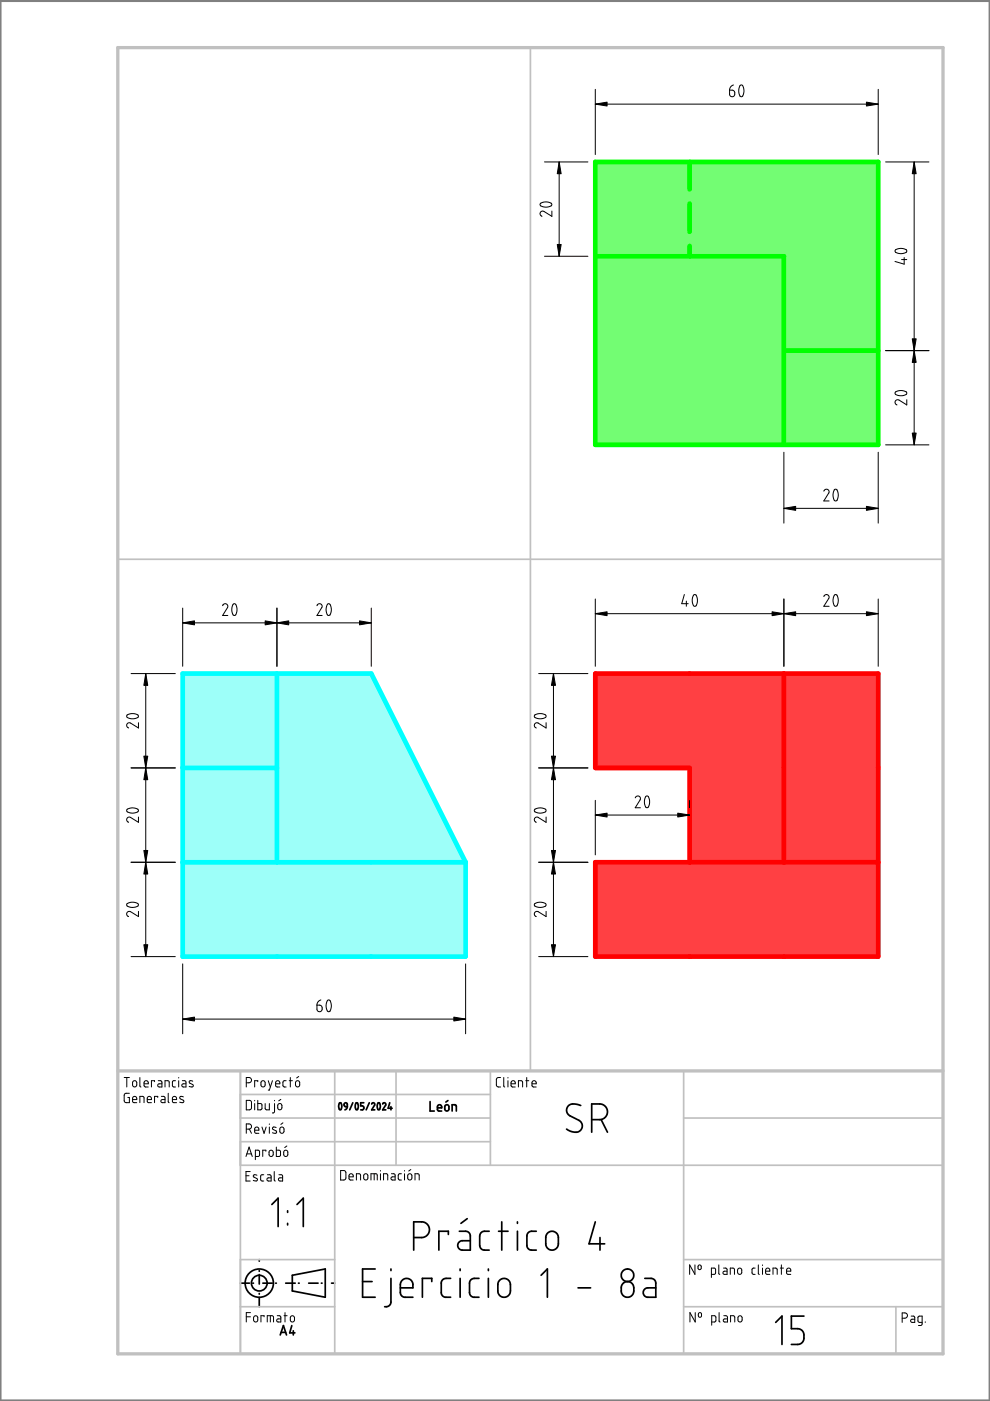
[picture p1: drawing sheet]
<svg xmlns="http://www.w3.org/2000/svg" width="210mm" height="297mm" viewBox="0 0 210 297" stroke-linecap="round" stroke-linejoin="round" font-family="sans-serif">
<path d="M126.2 34.3h60v60h-60z" fill-rule="evenodd" fill="#73fd73"/>
<path d="M38.7 142.8h40l20 40v20h-60z" fill-rule="evenodd" fill="#9dfff9"/>
<path d="M126.2 142.8h60v60h-60v-20h20v-20h-20z" fill-rule="evenodd" fill="#ff4043"/>
<g fill="none" stroke="#000" stroke-width=".36">
<path d="M72 233.9a.46 .46 0 0 1 .5 .6l-.1 .4a.32 .32 0 0 1-.3 .4 .32 .32 0 0 1-.3-.5zM73 233.9a.35 .35 0 0 1 .4-.1 .35 .35 0 0 1 .2 .3v.5h-.4l-.2-.3zM73.6 234.6l-.1 .5-.4 .2M74.8 233.8l-.7 1.5M75.5 233.8h.2l.2 .2v.9a.32 .32 0 0 1-.3 .4 .32 .32 0 0 1-.3-.5zM77.1 233.8h-.6v.7h.4l.2 .2-.1 .5-.5 .1M78.3 233.8l-.7 1.5M78.8 234.1a.34 .34 0 0 1 .5-.3 .34 .34 0 0 1 .1 .5l-.6 1h.7M80.1 233.9a.46 .46 0 0 1 .5 .6v.4a.31 .31 0 0 1-.3 .4 .31 .31 0 0 1-.3-.4zM81.1 234.1a.35 .35 0 0 1 .5-.3 .35 .35 0 0 1 .2 .5l-.7 1h.7M82.6 233.8l-.3 1.2h.8M82.9 234.6v.7"/>
<path d="M91.2 233.6v2h.9M92.8 234.9h.8l-.1-.6-.6 .1-.1 .9 .2 .2 .6 .1M94.4 234.4l.2-.2 .5 .2 .1 .8-.2 .3-.3 .1-.3-.2zM95 233.3l-.5 .4M95.9 235.6v-1.4l.8 .2 .1 1.2M123.1 234.4l-1.1-.3h-1l-.6 .5-.3 .9 .5 .9 2.6 1.5 .3 .7-.2 .8-.3 .4-.7 .3-1.1-.2-1.1-.5M125.5 237.4h1.8l.9-.4 .5-.6 .1-.6-.1-.6-.3-.5-1-.6h-1.9v6M127.4 237.4l1.4 2.7M57.6 255.4l1.4-1.4v6.1M61 256.7v.3M61 259.4v.3M63 255.4l1.3-1.4v6.1"/>
<path d="M99.1 258.4l-1.4 1M106.4 259.1v5.9M109.7 259.1v.3M126.2 259.1l-1.3 4.6h3.3M51 272.1h1.9M53.6 272.1h.1M55 267.1v.3M55 269.4v.1M55 270.2v2M55 274.2v.2M55 275.1v2M55.7 272.1h2"/>
<path d="M58.4 272.1h.2M60.6 272.1h2M62 270.4l7-1.4v6l-7-1.3zM63.3 272.1h.1M65.4 272.1h2M68.1 272.1h.2M70.3 272.1h.7M76.9 271.7h2M79.5 269h-2.6v6h2.6M82.9 271v5.3l-.5 .6-.8 .2M82.9 269v.4M84.9 273h2.6v-1l-.5-.7-1-.2-.9 .6-.2 .6v2l.3 .4 .4 .3h1.9"/>
<path d="M87.7 262.4h1.9l.9-.4 .4-.6 .2-.6-.1-.7-.3-.4-.5-.5-.6-.1h-1.9v5.9M91.5 271.7v-.7h-1.9v4M95.1 261.7v-.7h-2.1v4M95.5 271l-1.3 .1-.4 .3-.2 .5v2.3l.1 .4 .7 .4h1.1M97.4 261l1.5 .1 .7 .5 .1 .3v3.1h-1.8l-.6-.2-.3-.9 .4-.6 .5-.2h1.8M97.6 269v.4M97.6 271v4M101.6 271l-1.5 .2-.4 .3-.2 .5v2.1l.2 .5 .7 .4h1.2M103.5 269v.4M103.5 271v4M103.7 261l-1.4 .1-.3 .3-.3 .6v2.1l.2 .5 .6 .4h1.2M105.7 261h2"/>
<path d="M105.9 271.5l.5-.4h.7l.6 .2 .4 .5 .1 .6v1.6l-.3 .6-.5 .3-1 .1-.5-.4-.3-.4v-2zM109.7 261v4M113.7 261l-1.3 .1-.5 .4-.2 .4v2.3l.2 .4 .4 .4h1.4M114.7 270.4l1.4-1.4v6M116 261.6l.6-.5 .6-.1 .7 .4 .3 .3 .2 .6v1.7l-.2 .5-.5 .4-.5 .1h-.6l-.7-.6-.2-.5v-1.7zM122.6 273h2.6M127.2 262.4v2.6M132.1 272.1l.5-.3 .6-.1 .6 .2 .4 .5 .2 .6-.1 1-.5 .8-.6 .2h-.5l-.8-.6-.2-.5v-1.1zM136.7 271l1.7 .1 .4 .3 .2 .5v3.1h-1.8l-.5-.2-.3-.4v-.5l.4-.7 .4-.2h1.8M170.5 279h-2.7v2.7l1.8 .1 .6 .5 .3 .6-.1 1.2-.4 .6-.6 .3-1.6 .1M59.4 283l.7-1.9 .6 1.9M59.6 282.5h1"/>
<path d="M61.9 281.1l-.5 1.5h1.1M62.2 282.2v.8M164.5 280.4l1.3-1.4v6.1"/>
<circle cx="55" cy="272" r="3"/>
<circle cx="55" cy="272" r="1.67"/>
<circle cx="133" cy="270.4" r="1.33"/>
</g>
<path d="M166.2 142.8v40M146.2 182.8v-20h-20v-20h60v60h-60v-20h60" fill="none" stroke="#f00" stroke-width=".99"/>
<path d="M38.7 142.8h40l20 40v20h-60zM58.7 142.8v40M38.7 162.8h20M38.7 182.8h60" fill="none" stroke="#0ff" stroke-width=".99"/>
<path d="M126.2 34.3h60v60h-60zM146.2 34.3v5.9M126.2 54.3h40v40M146.2 43.2v5.9M146.2 52.2v2.1M166.2 74.3h20" fill="none" stroke="#0f0" stroke-width=".99"/>
<g fill="none" stroke="#000" stroke-width=".21">
<path d="M126.2 18.9v13.9M154.7 19.1h.7l.3 .3 .1 .6-.2 .4-.4 .1-.4-.2zM155.5 18l-.6 .4-.2 .7M156.9 18.1h.5l.3 .8-.1 1.1-.4 .5-.3-.2-.3-.8 .1-.7zM186.2 18.9v13.9M115.4 34.3h9.3M118.6 34.3v20M126.2 22.1h60M187.8 34.3h9.2M193.8 34.3v60M114.6 43.1l1.1-.3 1.1 .3a.5 .5 0 0 1 0 .6 .5 .5 0 0 1-.6 .2h-.6l-.7-.1-.3-.2zM115.4 54.3h9.3"/>
<path d="M117 44.7v1.2l-1.9-1.2-.4 .2-.2 .4 .1 .4 .3 .2M189.8 53l1.1-.3h.8l.5 .3a.69 .69 0 0 1-.9 .8l-.8-.1-.6-.2-.1-.3zM191.2 55h1.1M191.7 54.6v1.4l-1.9-.6M187.8 74.3h9.2M166.2 95.9v15M186.2 95.9v15M187.8 94.3h9.2M189.9 83.1l.9-.3 1.2 .2a.49 .49 0 0 1 .1 .6 .49 .49 0 0 1-.5 .3h-.8l-.7-.2-.3-.2zM192.3 84.8v1.1l-1.7-1.1h-.5l-.3 .2v.3l.4 .6M166.2 107.8h20M174.7 104.1l.5-.4 .5 .3 .1 .4-1.1 1.8h1.1"/>
<path d="M177 103.8l.2-.1 .3 .2 .2 .9-.1 1.1-.4 .3-.3-.1-.3-.8 .1-.9zM38.7 132.1h40M38.7 128.9v12.4M47.2 128.4l.5-.4h.3l.3 .3v.5l-1.1 1.7h1.1M49.4 128.1a.66 .66 0 0 1 .8 .9v.6l-.2 .7a.46 .46 0 0 1-.6 .1 .46 .46 0 0 1-.2-.5l-.1-.9zM58.7 128.9v12.4M67.2 128.4l.5-.4 .4 .1 .2 .2v.4l-1.1 1.8h1.1M69.4 128.1a.66 .66 0 0 1 .8 .9l-.2 1.3-.4 .2-.3-.4-.2-.7zM78.7 128.9v12.4M126.2 127v14.3M126.2 130.1h60M145.1 126l-.6 2h1.4"/>
<path d="M145.5 127.4v1.1M147.1 126.2h.5l.2 .4 .1 1-.3 .7a.48 .48 0 0 1-.6 .1 .48 .48 0 0 1-.2-.6v-.8zM166.2 127v14.3M174.7 126.5l.5-.5 .3 .1 .3 .3-.1 .5-1 1.6h1.1M176.9 126.2a.59 .59 0 0 1 .6 .1 .59 .59 0 0 1 .2 .6v.8l-.3 .8a.69 .69 0 0 1-.8-.9l.1-.9zM186.2 127v14.3M26.9 151.6l.9-.3h.7l.7 .3a.51 .51 0 0 1 0 .6 .51 .51 0 0 1-.6 .2h-.7l-.8-.2a.35 .35 0 0 1-.2-.6zM27.8 142.8h9.4M29.4 153.2v1.1l-1.9-1.1-.4 .1-.2 .3 .1 .5 .3 .2M30.9 142.8v60M113.4 151.6l.9-.3 1.2 .2a.44 .44 0 0 1 .2 .5 .44 .44 0 0 1-.5 .3l-.9 .1-.6-.1-.4-.3zM114.2 142.8h10.5"/>
<path d="M115.8 153.2v1.1l-1.7-1h-.5l-.3 .2v.4l.4 .4M117.3 142.8v60M26.9 171.6l1.1-.3 1.2 .3a.59 .59 0 0 1-.1 .6 .59 .59 0 0 1-.6 .2h-.8l-.6-.2-.2-.3zM27.8 162.8h9.4M29.4 173.2v1.1l-1.9-1.1-.4 .1-.2 .4v.4l.4 .2M113.4 171.6l.7-.3h.8l.8 .3 .1 .3-.5 .4-1.1 .1-.9-.4zM114.2 162.8h10.5M115.8 173.2v1.1l-1.7-1h-.5l-.2 .2-.1 .3 .4 .5M126.2 169.7v11.6M126.2 172.8h20M134.7 169.2l.4-.4 .6 .2 .1 .5-1.1 1.8h1.1M136.9 168.9l.5-.1 .3 .7v.8l-.2 .8a.51 .51 0 0 1-.6 0 .51 .51 0 0 1-.2-.6v-.9z"/>
<path d="M146.2 169.7v1.6M26.9 191.6l1-.3 1.3 .2a.52 .52 0 0 1 0 .7 .52 .52 0 0 1-.6 .1l-.8 .1-.7-.2a.34 .34 0 0 1-.2-.6zM27.8 182.8h9.4M29.4 193.2v1.1l-1.9-1.1-.4 .1-.2 .3v.5l.4 .2M113.4 191.6l.6-.3h.9l.8 .3 .1 .3-.6 .4-1 .1-.8-.3-.1-.2zM114.2 182.8h10.5M115.8 193.2v1.1l-1.7-1h-.5l-.3 .2v.3l.4 .5M27.8 202.8h9.4M38.7 204.4v14.8M38.7 216.1h60M67.2 213.1h.7l.3 .2 .1 .7-.2 .4-.4 .1-.4-.2zM68 212l-.5 .4-.3 .7"/>
<path d="M69.4 212.1l.2-.1 .4 .1 .2 .8-.1 1.1-.4 .5-.3-.1-.2-.8v-.8zM98.7 204.4v14.8M114.2 202.8h10.5M26.3 228.5h1.1M26.9 228.5v2M27.4 231.8h-.8l-.3 .3v1.3l.3 .4h.8v-1.1h-.3M28.1 233.1h.9l-.2-.6h-.3l-.3 .1-.1 .9 .2 .3h.7M28.2 229.3l.5-.2 .3 .3v.7l-.3 .3h-.3l-.3-.2zM29.7 228.5v1.8l.2 .2M29.7 233.8v-1.3l.8 .1v1.2M30.5 229.8h.9l-.2-.6-.3-.1-.3 .2-.1 .9 .3 .2 .6 .1M31.2 233.1h.9l-.2-.6h-.3l-.3 .1-.1 .9 .2 .3h.7"/>
<path d="M32.8 229.3v-.2h-.7v1.4M33.4 232.7v-.2h-.6v1.3M33.5 229.1h.6l.2 .3v1.1h-.6a.34 .34 0 0 1-.3-.4 .34 .34 0 0 1 .4-.3h.5M34.2 232.5h.5l.3 .2v1.1h-.7a.32 .32 0 0 1-.2-.4 .32 .32 0 0 1 .3-.3h.6M35 230.5v-1.4l.8 .2 .1 1.2M35.7 231.8v1.8l.2 .2M36.6 233.1h.8l-.1-.6h-.4l-.3 .1v.9l.1 .3h.7M37.2 229.1h-.4l-.2 .3v.9l.6 .2M37.9 228.5v.1M37.9 229.1v1.4M38.7 229.1h.5l.2 .3v1.1l-.6-.1a.34 .34 0 0 1-.3-.3 .34 .34 0 0 1 .4-.3h.5M38.9 232.6l-.3-.1a.3 .3 0 0 0-.4 .1 .3 .3 0 0 0 0 .4l.6 .3a.37 .37 0 0 1 0 .5 .37 .37 0 0 1-.5-.1h-.2"/>
<path d="M40.9 229.2h-.3a.31 .31 0 0 0-.4 0 .31 .31 0 0 0 .1 .5l.5 .2a.35 .35 0 0 1 0 .6 .35 .35 0 0 1-.5-.1l-.2-.1M52.2 229.6h.6l.4-.2 .1-.5-.2-.3-.9-.1v2M52.2 233.3h.8l.3 .3v1.3l-.3 .4h-.8zM52.2 239.4l.9-.2 .2-.2-.1-.6-.3-.1h-.7v2M52.9 239.4l.4 .9M54 239.6h.9l-.2-.5-.3-.1-.3 .1-.1 .9 .2 .3h.7M54 233.3v.1M54 234v1.3M54.7 233.3v2h.7l.1-.2v-.9l-.2-.2h-.6M54.7 229.3v-.2h-.7v1.4M55.4 229.3l.3-.2 .4 .2 .1 .8-.2 .3-.6-.1zM55.5 239l.5 1.3 .4-1.3"/>
<path d="M56.2 234v1.1l.3 .2h.6v-1.3M56.9 229.1l.4 1.4M57.1 238.3v.1M57.1 239v1.3M57.8 229.1l-.7 2h-.2M58.2 234v1.7l-.4 .3M58.2 233.3v.1M58.4 229.8h.9l-.1-.6-.4-.1-.3 .2-.1 .9 .3 .2 .6 .1M58.5 239.1l-.3-.1a.29 .29 0 0 0-.4 .1 .29 .29 0 0 0 .1 .4l.6 .3a.34 .34 0 0 1 0 .5 .34 .34 0 0 1-.5-.1h-.2M58.9 234.2l.3-.2 .5 .2 .1 .7-.3 .4-.5-.2zM59.4 239.1l.4-.1 .4 .3v.7l-.3 .3h-.3l-.2-.3zM59.5 233.1l-.4 .3"/>
<path d="M60 238.1l-.5 .3M60.7 229.1h-.5l-.2 .3v.9l.7 .2M61.3 229.1h.7M61.6 228.5v2M62.8 229.3l.4-.2 .3 .3v.7l-.2 .3h-.4l-.2-.3zM63.3 228.2l-.4 .4M106.1 228.5h-.6l-.3 .3 .1 1.5 .2 .1 .6 .1M106.8 228.5v1.8l.2 .2M107.7 228.5v.1M107.7 229.1v1.4M108.4 229.8h.8l-.2-.6-.3-.1-.3 .2v.9l.2 .2 .6 .1M109.9 230.5v-1.4h.7l.2 .2v1.2"/>
<path d="M111.5 229.1h.6M111.7 228.5v2M112.8 229.8h.9l-.2-.6-.4-.1-.2 .2-.1 .9 .2 .2 .7 .1M52.2 245.2l.6-2 .7 2M52.2 249.3h.6M52.3 244.6h1M53 248.4h-.8v2h.8M54.1 245.2h.7l.2-.2v-.9l-.1-.2h-.8v2M54.5 249.2l-.4-.1a.28 .28 0 0 0-.4 .1 .28 .28 0 0 0 .2 .4l.5 .3a.37 .37 0 0 1 0 .5 .37 .37 0 0 1-.5-.1h-.2M55.9 249.1h-.4l-.2 .2v.9l.2 .2h.4M56.4 244.1v-.2h-.7v1.3M56.7 249.1h.5l.3 .3v1h-.6a.33 .33 0 0 1-.3-.4 .33 .33 0 0 1 .3-.3h.6"/>
<path d="M57.1 244l.5-.1 .3 .3v.7l-.3 .3-.4-.1-.2-.2zM58.1 248.4v1.8l.3 .2M58.6 243.2v2l.8-.1 .1-.2-.1-.9-.2-.1h-.6M59.1 249.1h.6l.2 .2v1.1h-.7a.34 .34 0 0 1-.2-.4 .34 .34 0 0 1 .4-.3h.5M60.2 244l.4-.1 .4 .3v.7l-.3 .3-.4-.1-.1-.2zM60.8 243l-.4 .3M72.2 248.2h.8l.3 .3v1.3l-.3 .4h-.8zM74 249.5h.9l-.2-.5-.4-.1-.2 .1-.1 .9 .2 .3h.7M75.6 250.2v-1.3h.6l.2 .1 .1 1.2M77.2 249l.2-.1 .5 .1 .1 .8-.2 .3-.4 .1-.3-.3zM78.7 250.2v-1.3h1.2l.1 1.3M79.3 248.9v1.3"/>
<path d="M80.7 248.2v.1M80.7 248.9v1.3M81.3 250.2v-1.3l.8 .1 .1 1.2M83 248.9h.5l.3 .2v1.1h-.7a.34 .34 0 0 1-.2-.4 .34 .34 0 0 1 .3-.3h.6M85.1 248.9h-.4l-.3 .3 .1 .8 .6 .2M85.8 248.2v.1M85.8 248.9v1.3M86.5 249l.5-.1 .3 .2v.7l-.3 .4h-.3l-.2-.3zM87.1 248l-.4 .3M88 250.2v-1.3l.8 .1 .1 1.2M52.2 279.2h.9M53.1 278.3h-.9v2"/>
<path d="M53.9 279.1l.3-.1 .5 .3v.7l-.3 .2-.3 .1-.3-.2zM56 279.2v-.2h-.7v1.3M57.3 279v1.3M58.8 279h.5l.2 .2v1.1h-.5a.33 .33 0 0 1-.3-.3 .33 .33 0 0 1 .3-.4h.5M60.2 279h.7M60.4 278.3v2M61.6 279.1l.4-.1 .4 .3v.6l-.2 .3-.3 .1-.3-.2zM147.3 268.2v2l-1.1-2v2M147.4 278.3v2l-1.1-2v2M148.1 268.3a.34 .34 0 0 1 .3-.1 .34 .34 0 0 1 .3 .3v.4a.34 .34 0 0 1-.4 .3 .34 .34 0 0 1-.3-.3zM148.1 278.4a.35 .35 0 0 1 .4-.1 .35 .35 0 0 1 .2 .3v.5a.34 .34 0 0 1-.4 .2 .34 .34 0 0 1-.2-.3zM150.8 270.2h.6l.3-.2v-.9l-.1-.2h-.8v1.9"/>
<path d="M152.4 268.2v1.8l.2 .2M152.5 278.3v1.8l.2 .2M153.4 268.9h.6l.2 .2v1.1h-.6a.34 .34 0 0 1-.3-.4 .34 .34 0 0 1 .3-.3h.6M153.5 279h.5l.2 .3v1h-.5a.33 .33 0 0 1-.3-.3 .33 .33 0 0 1 .3-.4h.5M154.8 270.2v-1.3l.9 .1v1.2M156.5 269l.4-.1 .4 .3v.7l-.3 .3-.4-.1-.2-.2zM156.5 279.1l.4-.1 .4 .3 .1 .6-.3 .3-.3 .1-.3-.2zM160.1 268.9h-.4l-.3 .2 .1 .9 .6 .2M160.8 268.2v1.8l.2 .2M161.7 268.2v.1M161.7 268.9v1.3M162.3 269.5h.9l-.1-.5-.4-.1-.2 .1-.2 .9 .3 .3h.6"/>
<path d="M163.9 270.2v-1.3l.8 .1 .1 1.2M165.4 268.9h.7M165.7 268.2v2M166.8 269.5h.9l-.2-.5-.4-.1-.2 .1-.1 .9 .2 .3h.7M191.3 279.5h.6l.4-.2 .1-.4-.2-.4-.9-.1v2M193.2 279h.5l.3 .3v1.1h-.6a.34 .34 0 0 1-.3-.4 .34 .34 0 0 1 .3-.3h.6M56.7 280.3v-1.3h1l.3 .1v1.2M150.9 280.3l.8-.1 .1-1-.2-.2h-.7v2M154.9 280.3v-1.3h.6l.2 .1 .1 1.2M195.5 280.4h-.6l-.2-.2-.1-.9 .2-.2 .7-.1v1.8l-.2 .2h-.6M196.2 280.2v.2"/>
</g>
<path d="M0 .1h210v297h-210z" fill="none" stroke="#808080" stroke-width=".7"/>
<path d="M25 10.1h174.9v276.9h-174.9zM25 227.1h174.9" fill="none" stroke="#c0c0c0" stroke-width=".7"/>
<g fill="none" stroke="#c0c0c0" stroke-width=".36">
<path d="M112.5 10.1v217M25 118.6h174.9M51 227.1v59.9M51 237h53M51 232.1h53M71 227.1v59.9M84 227.1v20M104 227.1v20M144.9 227.1v59.9M144.9 237h55M51 247.1h148.9M51 242.1h53"/>
<path d="M51 267.1h20M51 277.1h20M144.9 267.1h55M144.9 277.1h55M189.9 277.1v9.9"/>
</g>
<g fill="#000" stroke="#000" stroke-width=".21">
<path d="M118.6 34.3l.4 2.5h-.8zM126.2 22.1l2.5-.4v.8zM183.7 21.7l2.5 .4-2.5 .4zM193.8 34.3l.4 2.5h-.8zM118.2 51.8h.8l-.4 2.5zM193.8 74.3l.4 2.5h-.8zM193.4 71.8h.8l-.4 2.5zM193.4 91.8h.8l-.4 2.5zM166.2 107.8l2.5-.4v.8zM183.7 107.4l2.5 .4-2.5 .4zM38.7 132.1l2.5-.5v.9zM56.2 131.6l2.5 .5-2.5 .4z"/>
<path d="M58.7 132.1l2.5-.5v.9zM76.2 131.6l2.5 .5-2.5 .4zM126.2 130.1l2.5-.4v.8zM163.7 129.7l2.5 .4-2.5 .4zM166.2 130.1l2.5-.4v.8zM183.7 129.7l2.5 .4-2.5 .4zM30.9 142.8l.4 2.5h-.8zM117.3 142.8l.5 2.5h-.9zM30.9 162.8l.4 2.5h-.8zM30.5 160.3h.8l-.4 2.5zM117.3 162.8l.5 2.5h-.9zM116.9 160.3h.9l-.5 2.5z"/>
<path d="M126.2 172.8l2.5-.4v.8zM143.7 172.4l2.5 .4-2.5 .4zM30.9 182.8l.4 2.5h-.8zM30.5 180.3h.8l-.4 2.5zM117.3 182.8l.5 2.5h-.9zM116.9 180.3h.9l-.5 2.5zM30.5 200.3h.8l-.4 2.5zM38.7 216.1l2.5-.5v.9zM96.2 215.6l2.5 .5-2.5 .4zM116.9 200.3h.9l-.5 2.5z"/>
</g>
</svg>
